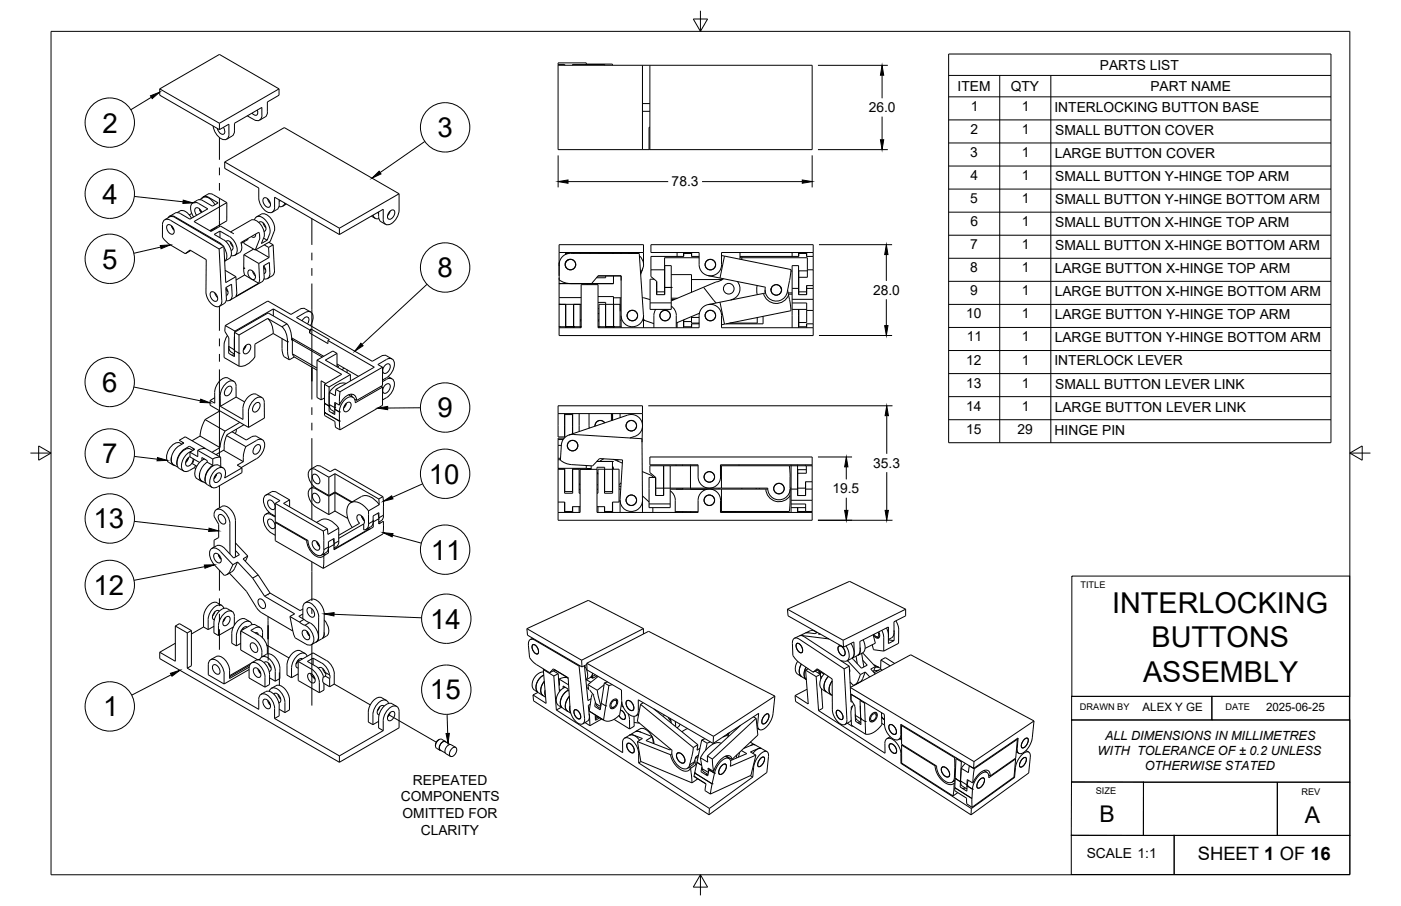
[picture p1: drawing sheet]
<svg xmlns="http://www.w3.org/2000/svg" width="432mm" height="279mm" viewBox="0 0 432 279" stroke-linecap="round" stroke-linejoin="round" font-family="sans-serif">
<defs><g id="words">
<g font-size="8.9">
<text x="342.8" y="188.9">INTERLOCKING</text>
<text x="354.9" y="199.6">BUTTONS</text>
<text x="352.3" y="210.3">ASSEMBLY</text>
</g>
<g font-size="8.5">
<text x="31.6" y="40.9">2</text>
<text x="134.8" y="42.3">3</text>
<text x="31.6" y="62.8">4</text>
<text x="31.5" y="82.8">5</text>
<text x="134.8" y="85.5">8</text>
<text x="31.5" y="120.8">6</text>
<text x="134.8" y="128.7">9</text>
<text x="31.5" y="142.9">7</text>
<text x="132.2" y="149.1">10</text>
<text x="28.8" y="162.9">13</text>
<text x="132.8" y="172.6">11</text>
<text x="28.9" y="183.5">12</text>
<text x="132.5" y="193.9">14</text>
<text x="132.5" y="215.7">15</text>
<text x="31.8" y="220.9">1</text>
</g>
<g font-size="7.1">
<text x="338.9" y="253.6">B</text>
<text x="402.1" y="253.9">A</text>
</g>
<text font-size="5.7" x="369.2" y="265.3">SHEET 1 OF 16</text>
<g font-size="4.3">
<text x="339" y="21.5">PARTS LIST</text>
<text x="295.1" y="28.1">ITEM</text>
<text x="311.5" y="28">QTY</text>
<text x="354.6" y="28.1">PART NAME</text>
<text x="267.8" y="34.6">26.0</text>
<text x="299.2" y="34.2">1</text>
<text x="315" y="34.2">1</text>
<text x="325" y="34.5">INTERLOCKING BUTTON BASE</text>
<text x="299.1" y="41.3">2</text>
<text x="315" y="41.3">1</text>
<text x="325.2" y="41.6">SMALL BUTTON COVER</text>
<text x="299.1" y="48.4">3</text>
<text x="315" y="48.4">1</text>
<text x="325.1" y="48.7">LARGE BUTTON COVER</text>
<text x="207" y="57.5">78.3</text>
<text x="299.1" y="55.5">4</text>
<text x="315" y="55.5">1</text>
<text x="325.2" y="55.8">SMALL BUTTON Y-HINGE TOP ARM</text>
<text x="299.1" y="62.6">5</text>
<text x="315" y="62.6">1</text>
<text x="325.2" y="62.9">SMALL BUTTON Y-HINGE BOTTOM ARM</text>
<text x="299.1" y="69.7">6</text>
<text x="315" y="69.7">1</text>
<text x="325.2" y="70">SMALL BUTTON X-HINGE TOP ARM</text>
<text x="299.1" y="76.9">7</text>
<text x="315" y="76.9">1</text>
<text x="325.2" y="77.2">SMALL BUTTON X-HINGE BOTTOM ARM</text>
<text x="299.1" y="84">8</text>
<text x="315" y="84">1</text>
<text x="325.1" y="84.3">LARGE BUTTON X-HINGE TOP ARM</text>
<text x="269.1" y="91">28.0</text>
<text x="299.1" y="91.1">9</text>
<text x="315" y="91.1">1</text>
<text x="325.1" y="91.4">LARGE BUTTON X-HINGE BOTTOM ARM</text>
<text x="297.8" y="98.2">10</text>
<text x="315" y="98.2">1</text>
<text x="325.1" y="98.5">LARGE BUTTON Y-HINGE TOP ARM</text>
<text x="298" y="105.3">11</text>
<text x="315" y="105.3">1</text>
<text x="325.1" y="105.6">LARGE BUTTON Y-HINGE BOTTOM ARM</text>
<text x="297.8" y="112.4">12</text>
<text x="315" y="112.4">1</text>
<text x="325" y="112.7">INTERLOCK LEVER</text>
<text x="297.7" y="119.5">13</text>
<text x="315" y="119.5">1</text>
<text x="325.2" y="119.8">SMALL BUTTON LEVER LINK</text>
<text x="297.8" y="126.6">14</text>
<text x="315" y="126.6">1</text>
<text x="325.1" y="126.9">LARGE BUTTON LEVER LINK</text>
<text x="297.7" y="133.8">15</text>
<text x="313.6" y="133.8">29</text>
<text x="325.1" y="134">HINGE PIN</text>
<text x="269.2" y="144.3">35.3</text>
<text x="256.5" y="152.2">19.5</text>
<text x="127.3" y="242">REPEATED</text>
<text x="123.5" y="247.1">COMPONENTS</text>
<text x="124" y="252.3">OMITTED FOR</text>
<text x="129.7" y="257.4">CLARITY</text>
<text x="334.9" y="264.7">SCALE 1:1</text>
</g>
<g font-size="3.9">
<text x="338.3" y="232.8">WITH TOLERANCE OF ± 0.2 UNLESS</text>
<text x="340.6" y="228.1">ALL DIMENSIONS IN MILLIMETRES</text>
<text x="352.8" y="237.5">OTHERWISE STATED</text>
</g>
<g font-size="3.5">
<text x="352.2" y="219.2">ALEX Y GE</text>
<text x="390.2" y="219.3">2025-06-25</text>
</g>
<g font-size="2.8">
<text x="333" y="181.5">TITLE</text>
<text x="332.8" y="219.1">DRAWN BY</text>
<text x="377.7" y="219.1">DATE</text>
<text x="337.7" y="245">SIZE</text>
<text x="401.1" y="245.1">REV</text>
</g>
</g></defs>
<!-- layer: Visible -->
<g fill="none" stroke="#000" stroke-width=".31">
<path d="M172 19.9h2.1v.2M49.2 27.4v2l18.4 10.6M49.2 27.4l18.4-10.6 18.4 10.6M49.2 27.4l18.4 10.6M65.7 38.9a4.8 4.8 0 0 0 3.6 4.2 1.45 1.45 0 0 0 1.3-1.8l-.1-3-2.9 1.7M67.6 38v2M68.8 39.3a1.17 1.17 0 0 1 .6 1.2 1.17 1.17 0 0 1-1 .9l-.9-.7-.5-1.1M79.3 33.9a.97 .97 0 0 1-.2 1.6 .97 .97 0 0 1-1.4-.6M80.7 35.5v-2.4l-8.4 4.9-.1 2.8-.2 .7-2.2 1.4M80.7 35.5a1.5 1.5 0 0 1-.7 1.6 1.5 1.5 0 0 1-1.7-.2l-2.1-1.2M82.4 34.5l-.4 1.4-2 1.2M86 27.4v2l-3.6 2.1v3"/>
<path d="M86 27.4l-18.4 10.6M172 20.1h78.3v26h-78.3v-26.7h8.7v.4h8.1v.3M176.4 20.1v-.2h10v.2M198 20.1v26M198 34.3h2.3M198 31.9h2.3M200.3 39.2h-.3v6.9M200.3 20.1v26M69.3 50v1.9l10.5 6.1a8.4 8.4 0 0 0 .5 5.1l.8 1.3a2.05 2.05 0 0 0 3.3 .6l.2-1.1M69.3 50l18.3-10.7 35.4 20.5M69.3 50l35.3 20.4M123 59.8v5a4.9 4.9 0 0 1-3.5 4.5 1.44 1.44 0 0 1-1.4-1.7v-3.1l-13.5 7.8"/>
<path d="M123 59.8l-18.4 10.6M51.6 69.4a1.82 1.82 0 0 1 2 2.4 1 1 0 0 1-1 .4 1 1 0 0 1-.8-.8l-.2-.4a1.48 1.48 0 0 1 0-1.6zM52.2 66.9l-1.4 .9M52.3 66.9l.9-.1 .8 .3 15 8.8M52.9 69.6l.7 1.4M52.9 69.7l.7 1M54 66.9l13.5 7.8 1.1 1M54 66.9l-.9-.4a1.24 1.24 0 0 0-1.3 .7M55.4 65.1a3.2 3.2 0 0 1 3.6 2.2M55.4 65.1l-.8 .5M55.7 65.9l2.8 1.7 5.6-3.2-2.9-1.7a1.54 1.54 0 0 0-1.9-.1 1.54 1.54 0 0 0-.6 1.8l.3 1.3 .7 1.2M55.7 65.9l-1.5-.3-2 1.1"/>
<path d="M58.8 77.2l-1.7 1M59.1 65.8l-.8 .5M61.5 64.4l.5 1.2M61.5 61.6a2.27 2.27 0 0 1 2.6-.7l1.2 .9 .9 1.3M61.5 64.5l.2 .6M62.2 61.2a1.48 1.48 0 0 1 2.2-.3l2.8 1.7-1.7 1-2.9-1.7M62.2 65.5a1.41 1.41 0 0 0-2.1-1.2v1l.5 1.1M62.6 61.9l-1.4-.3-1.7 .9M65.8 60.1l4.1 2.4M65.8 60.1l-1.5-.3-1.7 .9M66.8 69.9v.2l-2 1.1M67.5 76.8l.9 15.9a1.59 1.59 0 0 1-.9 1.8 1.59 1.59 0 0 1-1.9-.5 5.5 5.5 0 0 1-2.1-4l.1-9.9-5.1-3-1.4 1.1"/>
<path d="M67.5 76.8l-14.9-8.9a1.5 1.5 0 0 0-1.8-.2 1.5 1.5 0 0 0-.7 1.6v3.9l.3 .4 1.7 1.6 5 3M67.8 71.3l2.9 1.6a4.6 4.6 0 0 1 2 5.6l-.9 .4-.5-.1M67.8 71.3v2M67.8 71.3l-1.8 1 2.9 1.7M68.9 73.9a4.6 4.6 0 0 1 2 5.6l-1.7 1a3.3 3.3 0 0 0-.2-4.2M69 75.9l-1.5 .9M69 75.9l.6 11.2 3.1-1.8M69.6 74.5a1.49 1.49 0 0 1 2.1 1.3l.1 .4a.8 .8 0 0 1-.6 1M69.9 62.5l-10.1 5.8 5.2 3.1 2.9-1.7 4.2 2.4M69.9 62.5v5.6l-5.3 3M70.9 74.6l.9 1.5M75.2 78.5l4.6 2.8"/>
<path d="M75.2 78.5l-.1 4.2M75.2 74.6v.5l3.5 2M76.4 73.5v.4l-2.1 1.2M77.3 67.9l-6.2 3.6M77.3 67.9a3.4 3.4 0 0 1 3.8 2.5l.4 1.8-.2 1M78.2 76.8l-3 1.7M78.4 67.8a1.7 1.7 0 0 1 1.5-1.1 1.7 1.7 0 0 1 1.6 .9 4.9 4.9 0 0 1 1.6 4.6l-.8 1.9M78.8 72.2a.78 .78 0 0 1-.4 .9 .78 .78 0 0 1-.9-.2M78.8 77l4.1 2.4M79.8 71.6l-5.6 3.2 .2 .7a2.27 2.27 0 0 1-.6 2.4l-1.4 .8M79.8 68.6a1.49 1.49 0 0 1 2.1 1.3l.1 .4a.8 .8 0 0 1-.6 1.1M79.8 71.6l.2 1.1-.1 1.3"/>
<path d="M79.9 74l-1.2 3.1M80.5 66.1l-1.4 .8M80.5 66.1a3.4 3.4 0 0 1 3.7 2.5l.4 1.2v1.1l-1.3 3.6-4.6 2.6M81.1 68.7l.8 1.5M81.2 73.4l1.1 .7M81.3 61.1a1.82 1.82 0 0 1 2 2.4 1 1 0 0 1-1 .4 1 1 0 0 1-.8-.8l-.2-.4a1.48 1.48 0 0 1 0-1.6zM81.3 73.2l-.7 1.9 1.7-1M81.4 75.5l1.4 .8M82.5 61.3l.8 1.5M82.8 76.3l.1 3.1M82.9 74.7l1.3 .8M82.9 79.4l-3.1 1.9"/>
<path d="M84.2 75.5l.4 7.8M84.2 75.5l-1.4 .8M84.6 63.9v-3.1l20 11.5M85.3 64.6l-1.4 .8M86 61.6v1.9l-.2 .7-.5 .4M86.4 61.8l-.4 .3M87.8 62.6a1.33 1.33 0 0 1-1.8 1.1M88.3 62.9l-1.2 .7M104.6 70.4v1.9M114.4 66.7l1.3 .6M115 66.3a1.33 1.33 0 0 0 1.8 1.1M116.4 65.5l.3 .3"/>
<path d="M116.7 65.4v1.4M116.7 66.8l.5 1.4 1.6 1M120.2 65.1a.82 .82 0 0 1 1.4 0 2.08 2.08 0 0 1-1.7 2.5 1.52 1.52 0 0 1 .3-2.5zM120.2 65.1l-.7 1.3M172.3 77.9h26M174.3 77.9v.6M175.4 78.2h-1v.2M175.8 78.1l21.2 .1 1.3 18.9a3.5 3.5 0 0 1-3.3 3.7 3.5 3.5 0 0 1-3.6-3.5M175.8 78.1a3.5 3.5 0 0 0-3.5 3.5v4.7l1.7 .8 1.8 .3M176.8 77.9v.2M178.8 77.9v.2M181.9 77.9v.2"/>
<path d="M188.8 77.9v.3M189.1 77.9v.3M191.4 77.9v.3M194.9 78.1h.1M197.1 78.9a3.5 3.5 0 0 1 .3 5.1M208.7 77.9v1.2M210.7 77.9v1.2M213.2 77.9v1.2M215.5 79.1h-2.4v-.9h-2.4v.9h-10.1v4.1M215.5 79.5h-10.7v3.7M222.4 78.8l.9 .2M223.3 79l20.5 4.1-1.1 6.8"/>
<path d="M223.3 79l-1.4 6.7M228.1 77.9v2M228.1 79.4h.5v.7M228.1 79.1h18.1v-.9h2.4v.9h2M228.6 79.5h20.2v3.7M244.1 77.9v1.2M246.1 77.9v1.2M248.6 77.9v1.2M250.6 77.9h-28.2v3.7a3.5 3.5 0 0 1-3.5 3.5 3.5 3.5 0 0 1-3.4-3.5v-3.7h-14.9v-2.4h50v7.7M65 90.1a1.82 1.82 0 0 1 2 2.4 1 1 0 0 1-1 .4 1 1 0 0 1-.8-.8l-.2-.4a1.48 1.48 0 0 1 0-1.6zM66.2 90.3l.8 1.5M69.4 83.4l3.3 1.9"/>
<path d="M69.6 88.7l1.8-1 .2 3.1a1.48 1.48 0 0 1-1.9 1.9M69.6 88.7l.2 3.2M69.6 88.7a1.49 1.49 0 0 1 .1 2.4M69.6 89.2l.6 .7M69.8 91.9l-.1 .9-.4 .6-1.7 1M72.7 85.3l.3 4.7-.3 1.4 7-4M75.1 82.7h.1M75.1 82.7l.3 2.1M75.4 84.8l4.3 2.6M75.4 84.8l-2.6 1.5M76.6 83.4a1.82 1.82 0 0 1 2.1 2.4 1 1 0 0 1-1.1 .4 1 1 0 0 1-.7-.8l-.3-.4a1.48 1.48 0 0 1 0-1.6zM77.8 83.6l.9 1.5"/>
<path d="M79.8 81.3l.2 4.7-.3 1.4M80.7 86.9l-9.9 5.7M81.3 82a1.49 1.49 0 0 1 .1 2.4M81.3 82.4l.6 .8M82.5 98.2l4.4 2.6M82.5 98.2l-8.8 5.1M82.5 98.2l1.1 1.6 .5 1.4 .1 1.7M83.2 84.1l-.2-3.2-1.8 1.1 .2 3.6-.2 .8-.5 .5M83.2 84.1a1.48 1.48 0 0 1-1.9 1.9M84.2 95.3l-11.8 6.8M84.2 95.3l11.2 6.4M84.2 95.3v2.1"/>
<path d="M84.6 83.3l-.1 .9-.3 .7-1.7 1M88.5 99.9l-5.9-3.4-10.3 6M88.5 99.9l-1.6 .9M88.5 99.9l.9 1.7 .5 3.1M93.1 98.9l.5-.7a.88 .88 0 0 1 1.3-.4 .88 .88 0 0 1 .3 1.3l-.4 .8M95.8 96.2l-1.7-1-1-.1-3.4 1.9-7.2-4.2-13.1 7.6M172.3 93.9v6.9M172.3 87.5h.1M172.3 93.9h.1M172.3 91.8v2.1M172.3 93.9h6.8M172.3 91.8h6.8"/>
<path d="M172.3 85.7v6.1M172.4 80.7l-.1 1.3M174.3 93.9v6.9M174.3 80.9v.1M174.3 82.2v.2M174.3 99h.1M174.3 98.7h.1M174.4 93.9v6.9M174.4 80.8v.1M174.4 82.3v.1M175.5 80l-.9 .6-.4 .6M176.8 93.9v6.9"/>
<path d="M176.8 99h.1M176.8 98.7h.1M176.8 82.9h.1M176.8 82.8v.1M177.4 81.3v.7M178.8 93.9v6.9M178.8 99h.3M178.8 98.7h.3M181 87.5v.3M182.3 87.5l2-2.4h7.1v16M184.3 91.5h4.8v9.3M184.3 93.3h2.4v7.5"/>
<path d="M184.3 99h.3M184.3 95.2h.3M184.3 98.6l.3 .1M184.3 96.6l.3 .2M186.6 93.9v6.9M186.6 99h.1M186.6 98.7h.1M186.6 95.2h.1M186.7 85.1v.6h-2.9M186.7 96.2l-.1 .1M189.1 85.1v2.4h-16.8M189.1 99h.1"/>
<path d="M189.1 98.7h.1M191.1 98.7h.3M191.2 91.8l-.1 4.2M191.2 91.8h.2M191.2 91.8h-2.1M194 98.7h.1M195.7 98.7h.1M198 91.8l2.4 .6M198.1 82.8l-.6 1.8M198.3 98.7h.1M198.3 81.6v-6.1h-26v9.6M198.3 97.3v3.8"/>
<path d="M198.3 98.7l3.2 1.1M200.4 93.4v2h6.5v-2M200.4 93.4h6.5M200.6 83.2v1.1a1.77 1.77 0 0 0 1 1.8l.8 .7v3.2M200.6 83.2h4.2M201.6 86.1h-1.2v7.3M202.1 95.4l-.5 1.5-.1 4.2M202.4 86.8v4.1h2.5v-9h2v11.5M202.4 88.1h.1M202.4 90v.9M202.4 90h2.4M204.8 83.2v6.8"/>
<path d="M204.8 90v.9M204.8 86.2h.1M204.8 88.1h.1M204.9 88.6h.1M204.9 88.6h2M206.9 84.7h6.2v5.4M206.9 88.6h.1M206.9 92.4h1M206.9 92h1.9M206.9 94.4l.8 .8 .7 1.5v4.4M208.7 99.5v1.6M210.7 98.7v2.4"/>
<path d="M210.7 98.6v2.2h2.4v-.9h2.4M210.7 99.2h2.4M213.1 97.6v1.6M213.1 99.2v.4h2.4M213.1 86.2h9.5M213.1 97.9h2.4M213.2 99.9v1.2M215.6 96.6l-7.2 3M216.8 88.6l3.9 4.8M217.4 97.9h.1M218.2 85l17.7 3.6a3.5 3.5 0 0 0 2.7 4.2 3.5 3.5 0 0 0 4.1-2.9M220.4 97.9h.1"/>
<path d="M221.9 93.2l1.4 6.8M221.9 93.2l-3.7 .7M222.9 86l-.9 .6-1.4 .4-13.7 5.8M223 86h-.2M223.3 100l-.9 .2M225.9 92.2l-.7 .3M227.3 86.8a3.5 3.5 0 0 1-1.3 5.4M233.4 88.1l-.2 1.4 .2 1.4M233.4 97.9v1.7h-8.5M235.2 97.6v2.3h-11.4M235.3 90.5l-13.4 2.7M235.3 90.5a4.1 4.1 0 0 0 3.7 3.1 4.1 4.1 0 0 0 4.1-2.7"/>
<path d="M235.8 89.5l.1 .9-.6 .1M237.7 88.9l-.1 .6M237.9 90.3h.1M238.3 90.7h.1M240.2 90.7h.1M240.6 90.3h.1M240.7 88.7l.2 .8M242.7 89.5l.3 1.5M242.9 90.3h1.2M243 90.7h1.1M243 91l.8 4.8M243.8 83.6h.3"/>
<path d="M243.8 95.8l-20.5 4.2M244.1 95.4v5.7M244.1 93.4h4.5v2.3M244.1 93.4v2M244.1 92.3h6.5M244.1 88.9h2M244.1 95.4h4.5M246.1 95.4v5.7M246.1 86.2h.1M246.1 88.1h.1M246.1 95.8h.1M246.1 98.8h.1"/>
<path d="M246.2 90v.9M246.2 95.4v5.4h2.4v-.9h2M246.2 85.5v4.5M246.2 90h2.4M248.6 90v.9M248.6 88.1v.8M248.6 88.9v2h-2.5v-9h-2v11.5M248.6 95.7v3.8h-2.4M248.6 99.9v1.2M248.6 88.9h2M248.6 95.7h2M248.8 83.5h-2.6v2"/>
<path d="M248.8 83.2v2.3h-2.6M248.8 83.2h1.8M250.6 83.2v4.9M250.6 92.3v3.4M250.6 88.1v.8M250.6 95.7v7.8h-78.3v-2.7M250.6 88.9v3.4M250.6 88.1h-2v1.9M69.4 100.4l3 1.7M69.4 100.4a3.2 3.2 0 0 0 .8 3.2l.2 .4M69.9 119.5a.86 .86 0 0 1 1.5 0 2.11 2.11 0 0 1-1.8 2.6 1.56 1.56 0 0 1 .3-2.6zM70.1 103.5l-1 2.4v4.4l4.6 2.6v-3.8"/>
<path d="M70.3 116.6l1.7 1M70.3 116.6a3.1 3.1 0 0 0-3.4 2l-.7 1.9v3.8l-1.5-.8M70.4 104l.1 2.9M70.5 107.2v1.8l1.8 1v-1.9M70.5 106.7v.5M70.5 106.9l.3 1.2 .4 .5M70.5 106.9l1.7 1M71.2 108.6l1.1 .6M72.2 107.9l.1 .5M72.3 103.8l-.1 4.1M72.3 109.4l-.9 .1M72.3 102.5v5.6"/>
<path d="M72.3 102.5l1.4 .8M72.3 108.1l1.4 .8M72.4 102.1v.3M73.7 108.9h.1M73.7 103.3v5.6M73.7 108.9v.2M75.7 106.7l-.6 .9M75.7 106.6a.86 .86 0 0 1 1.5 0 2.11 2.11 0 0 1-1.8 2.5 1.56 1.56 0 0 1 .3-2.5zM75.8 106.5l-.8 1.5M78.5 106.2v3.9M78.6 110.1a5.3 5.3 0 0 1-4.9 2.8M78.6 106.1v.1"/>
<path d="M84.2 102.8l4.4 2.6M84.2 102.8l-5.7 3.3M86.9 100.8l1.1 1.6 .5 1.4 .1 1.6M86.9 104.4l.2 4.7 .4 .9 1.7 1M88.6 105.4h.1M88.6 105.4l.1 3.6 .5 1.9M89.9 104.2l9.9 5.7M89.9 104.7h.1M89.9 104.7v.2l.2-.1M90.1 104.8v4.3l7.6 4.4M90.1 104.8l9.2 5.3M90.1 109.1l.6 1"/>
<path d="M90.7 110.1l7 4.1M90.7 110.1l-1.5 .9M95.4 101.7v1M95.4 102.7l5.7 3.3v-1M95.7 100.4a3.2 3.2 0 0 0 .1-4.2 1.71 1.71 0 0 0-1.7 .2l-2.7 1.5 23.3 13.5 3.5-1.8 1 .1 1.6 1M95.9 101.5l-.5 .2M95.9 101.5l5.6 3.2-.4 .3M95.9 101.5l-.5 1.2M97.7 111.1l7.6 4.3-5.3 3.1M97.7 111.1v11.5l1.3 .7M100 118.5v8.7M100 118.5l1.4 .8"/>
<path d="M100.4 118.3l-1.4-.9v5.9M101.1 105l14.3 8.2-11.9 6.9M101.4 119.3v7.5l1.8 1v-1.6M103.9 112.2l6.6 3.9M103.9 109v4.1M103.9 109l-3.6 2.1 7.7 4.4M103.9 109l-1.3-.8-4.9 2.9M103.9 112.7l.5 .4-.3 .2M106.1 113.6l-.8 .4M106.6 118.3a4.9 4.9 0 0 0-5.1 2.7M107 114v.9M108 115.5v2"/>
<path d="M108 115.5l-6.6 3.8M117.5 119.1l.4 .3M117.9 113.2l-1.4-.8 2.6-1.6a1.62 1.62 0 0 1 2.1 .1 1.62 1.62 0 0 1 .3 2l-.9 2.1a6 6 0 0 1-2.7 2.2M117.9 119.4l-8.4 4.8a1.6 1.6 0 0 0-.9-1.8 1.6 1.6 0 0 0-2 .6 5.4 5.4 0 0 0-2 4M117.9 113.2l-13.1 7.6M117.9 113.2v5.7l-8 4.6-.6-.4M117.9 119.4v5.6l-13.1 7.6M118.7 112.6a.86 .86 0 0 1 1.5 0 2.11 2.11 0 0 1-1.8 2.6 1.56 1.56 0 0 1 .3-2.6zM118.7 118.7a.86 .86 0 0 1 1.5 .1 2.11 2.11 0 0 1-1.8 2.5 1.56 1.56 0 0 1 .3-2.6zM119.1 117l-1.2 .7M119.1 117a1.62 1.62 0 0 1 2.1 .1 1.62 1.62 0 0 1 .3 2l-.9 2a6 6 0 0 1-2.7 2.2M119.6 116.1l1.2 .7"/>
<path d="M172.3 101.1h6.8v-13.3h5.2v13.3h31.2v-3.8a3.5 3.5 0 0 1 3.4-3.4 3.5 3.5 0 0 1 3.5 3.4v3.8h28.2M172.3 100.8h.1M172.3 100.8h6.8M174.3 100.8h.1M174.3 100.8v.3M174.4 100.8h.1M176.8 100.8h.1M176.8 100.8v.3M178.8 100.8h.1M178.8 100.8v.3M184.3 100.8h6.8M184.6 100.8v-6.9h6.5v6.9"/>
<path d="M184.6 100.8h.1M184.6 100.8v.3M186.6 100.8h.1M186.6 100.8v.3M186.7 100.8h.1M189.1 100.8h.1M189.1 100.8v.3M191.1 100.8h.1M55.2 137.5l1.5-.9-1.5-.8 1.9-1.1 6.1 3.6M55.2 137.5a4.6 4.6 0 0 0-2 5.5l1.6 1.1M55.5 136.7l.6 .3M55.5 136.6a3.4 3.4 0 0 0-3.8 2.7l-.2 .7a2.37 2.37 0 0 0 .5 2.6"/>
<path d="M56.2 136.4l.3 .4M58.5 139.4l1.5-.8-1.6-1-1.5 .9a5.1 5.1 0 0 0-2.3 4.9M58.5 139.4l.1 1.5 2.9 1.7M58.5 139.4l2.5 1.4-.1-1.9 4.7 2.7M58.7 138.5l.7 .4M58.7 138.5a3.4 3.4 0 0 0-3.8 2.7l-.2 .7a2.37 2.37 0 0 0 .5 2.6l1.4 .8M58.9 139.2a4.8 4.8 0 0 0-2.7 5.6 1.48 1.48 0 0 0 2.2 .3l1.5-.9M59.4 138.2l.3 .6M61.7 134.5l-2.5 1.4M61.7 134.5l6.1 3.5M63.2 129.4l-1.2 2.9-.3 2.2M63.2 138.3h-.1"/>
<path d="M63.3 138.2v.1M63.4 138.4l4.6 2.6M63.4 138.3l-1.4 .1-1 .5M64.7 123.5v1.5l11.9 6.8M66.2 122.7l-1.5 .8M67.8 126.7l-4.6 2.7 6.2 3.5M67.8 138l-2.5 1.5M68.9 138.9l6.1 3.5M69.4 132.9l-1.2 3-.4 2.1M69.8 134.3l6 3.4 3.3-1.9M71.5 133.1l4.4 2.6 1.5-.9M71.6 133.1v.1"/>
<path d="M72.8 122.4v-3.3a1.62 1.62 0 0 0-1.1-1.7 1.62 1.62 0 0 0-2 .8l-1.3 1.7a8.8 8.8 0 0 0-.5 5.4M72.8 122.4l2.6 1.6M72.8 122.4l-4.9 2.9M72.9 132.3l-.3 1.4M73.9 130.3l-4.5 2.6M75.2 131l-5.2 3.1-.8 2.1-.1 2.5-2.5 1.5M75.8 137.7l-.7 2.3-.1 2.4M77.4 134.8l1.5-.3 1.9 1.1M78.4 123.2a1.62 1.62 0 0 1 1.9-.8 1.62 1.62 0 0 1 1.2 1.8v4.7l-4.9 2.9v-5.5l.5-1.3zM78.6 124.5a.86 .86 0 0 1 1.5 0 2.11 2.11 0 0 1-1.8 2.6 1.56 1.56 0 0 1 .3-2.6zM78.8 137.5a.86 .86 0 0 1 1.4 0 2.11 2.11 0 0 1-1.8 2.6 1.56 1.56 0 0 1 .4-2.6zM79 121.6l1.7 1"/>
<path d="M79 121.6a3.1 3.1 0 0 0-3.4 2l-.7 1.9v3.8l-7-4M79.1 135.8a1.62 1.62 0 0 1 2.1 0 1.62 1.62 0 0 1 .3 2l-.4 1.4-1.4 1.8-5.3 3.2M100 127.2v.9l3.2 1.9M100 127.2h.1M100 124.4h.1M100 122.7l-1 .6M100 127.2l4.6 2.7M100 124.4l1.4 .8M101.4 125.2h.1M101.5 124.7l1.7 1M101.5 124.7l.1 .9a2.26 2.26 0 0 0 1.6 1.4M101.5 121v3.7"/>
<path d="M103.2 125.7v.6M103.2 125.7h.1M103.2 126.2h.1M103.2 126.2l1.4 .8M103.2 127.3l-.8 .1M103.2 130l.2 1.7 1.4 .9M103.5 120.1l-.1 1.9-1.9-1M103.5 120.1l1.3 .7M103.6 124.3l-.4 1.9M104.6 129.8l.2 2.8M104.6 129.9h.1M104.6 127h.1"/>
<path d="M104.6 127v2.9M104.8 120.8l-.2 4.1-1.4-.8v1.6M106.6 124.5l-.5 .9M106.7 124.4a.86 .86 0 0 1 1.5 .1 2.11 2.11 0 0 1-1.8 2.5 1.56 1.56 0 0 1 .3-2.6zM106.8 124.4l-.9 1.4M107.4 121.8l1.4 .7M108.2 121.6l.2 .7M109.9 123.5a1.8 1.8 0 0 0-1.1-1.9 1.8 1.8 0 0 0-2.1 .5l-1.4 1.5-.7 1.3M172 137.4h1M172 135.6h1.6M172 127.6h26M173 137.2l-.3 4.7 2.2 1.2 7.7 .6 2.2-2.3 7.1 .4-.8 12.3"/>
<path d="M173 137.2a3.5 3.5 0 0 1 3.7-3.2l21.2 1.3 .1 19M173.9 135.1h-1.9v6.7M174 127.6v7.1h-2v-9.6h26v6.2M174 132.8h.1M174 129.8h.1M174.8 137.4h.1M175.4 134.2l18.1-6.2a3.5 3.5 0 0 1 4.4 2.2 3.5 3.5 0 0 1-2.2 4.4M176.4 133.8v-6h-2.3v7.2M176.4 132.8h.1M176.4 129.8h.1M176.5 127.6v6.2M178.1 137.4h.1"/>
<path d="M178.5 127.6v5.5M181.5 127.6l.1 4.4M181.6 131.9v.1M184.3 129.8v.1M186.3 130.3v.1M186.4 130.3v.1a1.64 1.64 0 0 0-1.9-.7 1.64 1.64 0 0 0-1.1 1.7M188.4 127.6v2.1M188.8 127.6v2v-1.8h-.4M191.1 127.6v1.2M195.7 134.6l-1.5 .5M198 131.4l-.1 5M52 142.6l1.4 .8"/>
<path d="M52.8 141a1.83 1.83 0 0 0 1.2 2.6M58 141.2l-.7 1.1M58.1 141.1l-.8 1.5M58.6 140.8a2.07 2.07 0 0 0-1.1 2.9 1.94 1.94 0 0 0 2-2.2M59.7 141.6l-.4 1.4 1.4 .8M59.9 144.2l.4 .3M60.3 143.6l-.4 .6M61.5 146a1.83 1.83 0 0 0 1.2 2.6M63.1 141.6a4.7 4.7 0 0 0-2.7 5.7l1.7 1.2M63.9 142.5a4.6 4.6 0 0 0-2 5.6l1.6 1M65.6 141.6v1.9l-1.7-1v-.5l-1.7-.9v.9M65.6 143.5a5.1 5.1 0 0 0-2.4 4.9"/>
<path d="M66.3 145.1a1.81 1.81 0 0 1 3-.1l.2 1.1-.3 1.3 5.4-3.1v1.5l-7.5 4.3a1.54 1.54 0 0 1-1.9 .1 1.54 1.54 0 0 1-.6-1.8l.5-1.7zM66.7 146.3l-.7 1.1M66.7 146.2a.86 .86 0 0 1 1.5 .1 2.11 2.11 0 0 1-1.8 2.5 1.56 1.56 0 0 1 .3-2.6zM66.7 157.2l1.7-1a3.1 3.1 0 0 1 3.4 2l.6 1.2 .2 1.2v11.2M66.8 146.2l-.9 1.4M67.4 143.5l1.4 .8M67.4 143.5a3.4 3.4 0 0 0-3.8 2.7l-.3 .7a2.37 2.37 0 0 0 .6 2.6l1.4 .8M67.5 158.8a1.82 1.82 0 0 1 2 2.4 1 1 0 0 1-1 .4 1 1 0 0 1-.8-.8l-.2-.4a1.48 1.48 0 0 1 0-1.6zM68 141v2.9M68 141l-1.4 .1-1 .5M75 142.4l-1.9 1 1.5 .9M81.9 152.7l1.7-1 1-.1 4.7 2.6"/>
<path d="M82.7 154.3a1.82 1.82 0 0 1 2 2.4 1 1 0 0 1-1 .4 1 1 0 0 1-.8-.7l-.2-.5a1.48 1.48 0 0 1 0-1.6zM83 158l-1.1 .6M83.6 158.8l1.2 .6M83.6 152.9l2.7 1.5-1.5 .8M83.6 158.7a1.62 1.62 0 0 0-2 .1 1.62 1.62 0 0 0-.3 2l.8 2.1a6.1 6.1 0 0 0 2.7 2.2M83.6 152.8a1.62 1.62 0 0 0-2 .1 1.62 1.62 0 0 0-.3 2l.8 2.1a6.1 6.1 0 0 0 2.7 2.2M84.8 155.2v5.7l10.1 5.8a4.7 4.7 0 0 0 3.7 4.7 1.51 1.51 0 0 0 1.2-1.9M84.8 155.2l14.8 8.6M89.3 154.2v2.1M89.3 154.2l-1.9 1 13.5 7.8M96.5 152.3a1.82 1.82 0 0 1 2 2.4 1 1 0 0 1-1 .4 1 1 0 0 1-.8-.8l-.2-.4a1.48 1.48 0 0 1 0-1.6zM96.5 146.4a1.82 1.82 0 0 1 2 2.4 1 1 0 0 1-1 .4 1 1 0 0 1-.8-.8l-.2-.4a1.48 1.48 0 0 1 0-1.6z"/>
<path d="M96.7 150l-1 .6M97.4 150.8l3.9 2.3M97.4 156.4l3.9 2.3M97.4 150.5l3.9 2.3M97.4 144.9l3.9 2.3M97.4 150.8a1.62 1.62 0 0 0-2 0 1.62 1.62 0 0 0-.3 2.1l.8 2 1.5 1.5M97.4 144.9a1.62 1.62 0 0 0-2 .1 1.62 1.62 0 0 0-.3 2l.8 2 1.5 1.5M99.1 143.9l2.7 1.6 1.4-.9 14.8 8.6-1.3 .7M99.1 143.9l-1.4-.3-2 1.1M101.3 147.2v5.6M101.3 153.1v5.6M103.2 152l5.1 2.9"/>
<path d="M103.2 152l-1.9 1.1M103.2 146.1v5.6M103.2 152v5.6M103.2 157.6l4 2.3M103.2 157.6l-1.9 1.1M103.2 151.7l5.3 3.1M103.2 151.7l-1.9 1.1M103.2 146.1l-1.9 1.1M103.2 146.1l13.5 7.8M111.4 159.1l.9 1.5M111.4 153.1l-3.3 1.9M111.5 153.1a4.7 4.7 0 0 1 5.4 2.5"/>
<path d="M111.5 159.2l.8 1.3M113.6 157.6v3.9l1.4-.8v-1.6l1.8-1v1.6l1.4-.8M113.6 157.5a4.8 4.8 0 0 0-5.4-2.5 4.6 4.6 0 0 0-.7 5.8l1 1.9M116.4 158.3l.4 1.7M116.7 160v1.6l1.5-.9-.2 4M116.7 160l-1.7 1M116.7 153.9l.2 1.7M116.8 159.7l-.1 .6M116.9 155.6l-3.3 2M118 153.1l.2 5.8M118.2 158.9l-.1 .9a1.92 1.92 0 0 1-1.4 1.2M172 141.8v2.6"/>
<path d="M172 144.6h2.1v7h2.3v-7h2.4v13.4h-6.8M172 144.7h2v7.4h2.5v-7.4h2v7.4h.3M172 144.7v15.7h78.3v-2.7M172 154.8h2.1v2.9h2.3v-1.4h2.4M172 144.4v.3M172 141.3h.8M172 141.8h.7M172 144.4h8.7M174 150.9h.1M174 154.8v3.2M174 146.6h.1M174 149.6h.1"/>
<path d="M174 155.8h.1M176.4 150.9h.1M176.4 146.6h.1M176.4 149.6h.1M176.5 156.3v1.7M178.5 150.9h.3M178.5 156.3v1.7M178.5 149.2h.3M178.5 149.5h.3M178.8 144.7h5.2M180.7 143.6v.9h1.5M182.2 143.7v1"/>
<path d="M183.9 142.3h4.9M184 152.1h.3v-7.4h6.5v10.1h-2v3.2M184 156.3h2.4v1.4h2.4v-.1M184 150.9h.3M184 145.8h.3M184 149.5h.3M184.1 145.8l.2 .4M184.3 156.3v1.7M186.1 141.5l-1.2 .8M186.3 144.7v7.4h2.5v-7.4M186.3 150.9h.1M186.3 156.3v1.7"/>
<path d="M186.3 145.8h.1M186.3 146.6h.1M186.3 149.6h.1M186.3 145.9h.1M188.8 143.8l.2 .9-.2-.8M188.8 144.7v6.9h-2.4v-7.5h-2.4v13.9h31.2v-3.7a3.5 3.5 0 0 1 3.4-3.5 3.5 3.5 0 0 1 3.5 3.5v3.7h28.2M188.8 142.3h.1M188.8 150.9h.1M188.8 142.3v2.4M188.8 146.6h.1M188.8 149.6h.1M188.8 155.8h.1"/>
<path d="M188.8 145.5v.1M188.8 145.4v.1M189.1 141.7l2.7 1.1M190.4 141.8l.1 .4M190.8 150.8h.5M190.8 149.9l.6 .2M191.1 154.3v3.7M191.1 154.1a3.5 3.5 0 0 0 3.4 3.6 3.5 3.5 0 0 0 3.5-3.5M191.5 148.9l-.7 .5M197.9 145.4l2.8 1.2 .8 .6M198 152.9h.1M198 154.3v3.7"/>
<path d="M198 152.9l2 1.9M200 155.4v1.1h6.6v-1.1M200 155.4h6.6M201.2 156.5v1.5M202.1 147.7h.1M202.1 149.2h.1M202.1 152.2h.1M202.1 150.5v2.3M204.5 143.6v9.2M204.5 149.2h.1M204.5 152.2h.1M204.5 152.6v.1"/>
<path d="M204.6 143.6v9.2h-2.5v-5.6h-2.1v8.2M206.6 143.6v11.8M206.6 150.9h11.3M206.6 151.4l.8 .8 .7 1.5v4.3M208.1 157.8h7.1M208.4 150.8h2M208.4 143.3v.3M208.4 150.8v.1M208.4 157.8v.2M210.4 143.3v.3M210.4 150.8v.1M210.4 157.8v.2"/>
<path d="M210.4 150.5v.4M212.9 143.3l-.1 7.6 23.8-.1M212.9 157.8v.2M215.2 143.6h-14.9v2.1l1.8 1.6v3.2M219.5 152.9v.1M220 155h.1M221.6 150.5v.3M222.1 143.6h28.2M222.4 143.6v6.9M222.4 150.8v6.9M226.9 157.7l-4.8 .1M227.8 143.3v.3"/>
<path d="M228.6 150.5l.1 .3M233.1 150.5v.3M234 150.5v.3M236 150.8a4.1 4.1 0 0 0 3 3.8 4.1 4.1 0 0 0 4.5-1.8M238.4 150.5h.1M241.7 150.5h.1M243.3 143.6l.2 6.9h.3M243.5 150.8l-.2 6.9h-21.2M243.5 150.5a3.5 3.5 0 0 1-3.4 3.6 3.5 3.5 0 0 1-3.5-3.6h-34.5M243.8 155.4h4.5v2.6M243.8 155.4v1.1M243.8 150.8h2"/>
<path d="M243.8 143.3v12.1M243.8 156.5v1.5M243.8 154.3h6.5M243.8 156.5h4.5M245.8 143.3v9.5h2.5v-2M245.8 156.5v1.5M245.8 149.2h.1M245.8 152.2h.1M245.9 150.5v2.3M245.9 150.5h2.4M245.9 145.9v4.6M245.9 156.5v1.2h4.4"/>
<path d="M248.3 150.5v2.3M248.3 149.2h.1M248.3 152.2h.1M248.3 148.6v2.2M248.3 150.8h2M248.3 143.3v.3M248.5 144.8h-2.6v1.1M248.5 143.6v2.3h-2.6M250.3 143.3h-28.2v3.8a3.5 3.5 0 0 1-3.5 3.4 3.5 3.5 0 0 1-3.4-3.4v-3.8h-14.9v-2.4h50v2.7M250.3 143.6v5M250.3 154.3v3.4M250.3 148.6v2.2"/>
<path d="M250.3 150.8v3.5M250.3 148.6h-2v1.9M66.1 170.8a1.82 1.82 0 0 1 2 2.4 1 1 0 0 1-1 .4 1 1 0 0 1-.8-.8l-.2-.4a1.48 1.48 0 0 1 0-1.6zM66.7 168.3l-1.4 .8M66.7 168.3a2.36 2.36 0 0 1 2.7 1M68 170.1l3.8 4.1M68 170.1a1.93 1.93 0 0 0-3.2-.4 4.5 4.5 0 0 0 1.3 4.5M68.1 172.4l-.8-1.4 .9 1.5M69.4 169.3l2.6 2.8 1.8-1-1.2-1.3M70.7 176.8l5.3 5.6 4 6.1 10.3 6.1M70.8 161.5l.1 9.4M70.9 161.5a4.9 4.9 0 0 0-3.6-4.5 1.69 1.69 0 0 0-1.3 2.2l1.4 2.5v4.1l-1.4 .8v2.1"/>
<path d="M71.8 174.2l-1.2 2.4-.6 .6-.9 .2-3-3.2M72.6 167.4l3.8 4.1M72.6 167.4h.1M73.2 173.3l-1.3 2.6-2 1.3M73.2 173.3l4.7 5M73.2 173.3l-1.4 .9M76.4 171.5l-1.5 .8 4.7 5M76.4 171.5l-.8 1.6M77.9 178.3l3.7 5.6M79.6 177.3l3.6 5.6M79.6 177.3l-1.7 1M82.7 160.2a1.82 1.82 0 0 1 2 2.4 1 1 0 0 1-1 .4 1 1 0 0 1-.8-.8l-.2-.4a1.48 1.48 0 0 1 0-1.6z"/>
<path d="M84.8 161.1v5.7l14.8 8.5M84.8 161.1l9.7 5.6 .2-.1M85 161l-.2 .1M94.5 166.7a5.7 5.7 0 0 0 4.2 5.2l1.1-.6M96.4 166.9a1.82 1.82 0 0 1 2.1 2.4 1 1 0 0 1-1 .4 1 1 0 0 1-.8-.8l-.3-.4a1.48 1.48 0 0 1 0-1.6zM97.6 161.1a4.1 4.1 0 0 1 6.1 1l.7 .8M97.6 167.1l.9 1.4-.8-1.4M99.5 171l.8 .1M99.6 163.8l.2 5.7 1.4-.8M99.8 171.4l-.2 3.9M100.9 163l-1.3 .8M100.9 163l.2 1.8"/>
<path d="M101.2 168.7l-.1 .9-.3 .6-1.7 1M101.2 168.3l.1 .6M101.2 168.9v1.6l-1.4 .9M102.6 166.2l.4 1.7M102.9 167.9l-1.7 1M103 167.7v.6M103.7 168.6l-.8 .4M104.4 162.9l-3.4 1.9M104.4 162.9v4l-1.4 .8v-1.6l-1.8 1v1.6M104.4 166.8l-.2 1.3-.5 .5M112.1 161.6l-7.7 4.4M112.1 161.6a2.01 2.01 0 0 0-1.7-2.8 1.72 1.72 0 0 0 .4 2.6l-6.4 3.7"/>
<path d="M113.5 162.9v.4M113.6 161.5a1.49 1.49 0 0 1-1.5 1.9v-1.8M114.1 163.1h-.3l-10.9 6.3M115 160.7l-.1 .9-.3 .6-1.7 1M115 160.3l.1 .7M115 161v1.6l-12.1 6.9v-1.6M116.7 161.3h.6M118 164.7l-18.4 10.6M54 193.1l1.3-.8 3.7 2.2M54 193.1v10.8l-4.8-2.8M54 193.1l3.7 2.1M54 198.4l-4.8 2.7"/>
<path d="M57.7 195.2v10.9M59 194.5v10.8l-1.3 .8M59 194.5l-1.3 .7M62.7 193.4l1.5 .8M62.7 193.4l-3.7 2.1M62.7 190.3v3.1M65.9 192.1v3.1l1.4 .8M65.9 193.1l-1.7 1.1M66.3 188.6l-.8 1.3M67.6 188.5a1.46 1.46 0 0 0-2 1.3l-.1 .3a.77 .77 0 0 0 .6 1M68.3 186.7l-1.4-.8a3.1 3.1 0 0 0-3.5 2l-.5 1.2-.2 1.2M69 187.6a1.53 1.53 0 0 0-1.2-1.1 1.53 1.53 0 0 0-1.5 .6l-1 .9-.7 1.2a8.7 8.7 0 0 0-.4 5"/>
<path d="M69 191v.4M69 191.3l-.2 .2M69.4 190.5a.82 .82 0 0 1 1.5 0 2.08 2.08 0 0 1-1.8 2.5 1.52 1.52 0 0 1 .3-2.5zM69.5 190.5l-.8 1.3M71.5 188.6l-1.4-.9a3.1 3.1 0 0 0-3.5 2l-.5 1.2-.2 1.2M71.9 193.4l-4.6 2.6M72.2 190.1v2.7M72.2 190.1a1.62 1.62 0 0 0-1-1.7 1.62 1.62 0 0 0-2 .7l-1.3 1.8a8.6 8.6 0 0 0-.6 5.1M72.9 196.1v3.1M74.2 194.6l4.1 2.3M74.2 194.6v5.8l5.2 3M74.2 198.4l-1.3 .8"/>
<path d="M74.2 195v.7M74.4 194.4v.1M75 193.7l-.3 .6M76.2 193.4a1.38 1.38 0 0 0-1.8 1.1M77 191.7l-1.4-.8a3.1 3.1 0 0 0-3.5 2l-.3 .6a8.9 8.9 0 0 0-.4 4.9l1.5 .8M77.1 192.9l-2.9 1.7M77.3 198.4a1.82 1.82 0 0 1 2.1 2.4 1 1 0 0 1-1 .4 1 1 0 0 1-.8-.8l-.3-.4a1.48 1.48 0 0 1 0-1.6zM77.7 192.6a1.53 1.53 0 0 0-1.2-1.1 1.53 1.53 0 0 0-1.5 .6l-1.4 1.5-.5 1.2-.2 1.3M78.3 196.9l1.1 .9 .8 1.3 .5 2M78.6 195.2a.64 .64 0 0 1 1 .5M78.8 192.7l1.4 .9M78.8 192.7l-.6-.1-1.1 .3"/>
<path d="M79.7 184.8a1.82 1.82 0 0 1 2.1 2.4 1 1 0 0 1-1 .4 1 1 0 0 1-.8-.7l-.3-.5a1.48 1.48 0 0 1 0-1.6zM80.9 195.1v1.6M80.9 195.1a1.5 1.5 0 0 0-.7-1.6 1.5 1.5 0 0 0-1.7 .2l-1.2 .7a8.2 8.2 0 0 1 4.2 3l.7 1.4 .2 1.4M81.6 183.9l9.2 5.4-1.4 .8M82.2 198.9l6.9 4M83.2 182.9l9.3 5.4 .8-.5M83.2 182.9l-1.6 1M89.4 190.1l1 5 .5 1.6M89.4 190.1l2.9 1.7M90.9 196.7l3.4 1.9M92.3 191.8l1.7 1M93.3 190.8v-3.4a1.62 1.62 0 0 1 1.2-1.7 1.62 1.62 0 0 1 1.9 .7l1.3 1.8 .5 1.4v6.8"/>
<path d="M93.3 189.4l-1.2 .7 1.6 .9M93.3 194.5a1.82 1.82 0 0 1 2.1 2.4 1 1 0 0 1-1 .4 1 1 0 0 1-.8-.8l-.3-.4a1.48 1.48 0 0 1 0-1.6zM93.7 191l-1.4 .8M93.7 191l1.7 1M94 192.8a4.8 4.8 0 0 1 2.5 5.5 1.45 1.45 0 0 1-2.2 .3M94.1 185.9l1.7-1a3.1 3.1 0 0 1 3.4 2l.7 1.8v6.7M94.6 194.7l.8 1.4M94.9 187.5a1.82 1.82 0 0 1 2 2.4 1 1 0 0 1-1 .4 1 1 0 0 1-.8-.7l-.3-.5a1.48 1.48 0 0 1 .1-1.6zM95.4 192a4.6 4.6 0 0 1 2.3 5.7l-.3 .3M95.4 192l-1.4 .8M97.4 198l-1.4 .8M98.2 196.4l-.1 .9-.8 .7"/>
<path d="M99.9 195.4l-.5 1.4-1.9 1.2M99.9 195v1l-.3 .7M99.9 191.2a4.2 4.2 0 0 1 1 4.7l-1.6 1M162.4 193.9l.2 2 16.8 9.8M162.4 193.9l18.9-8.8 17 8.8M162.4 193.9l16.9 9.7M164.2 198.8a1.88 1.88 0 0 1 1.8 2.3 .65 .65 0 0 1-.6 .7 .65 .65 0 0 1-.7-.5 2.08 2.08 0 0 1-.5-2.5zM164.2 196.9l-.7 .3M164.5 198.7l-.2 .1M198.3 193.9v1.6M198.3 193.9l-19 9.7M242.7 187.9l.2 2 17.1 9.7"/>
<path d="M242.7 187.9l19.2-8.6 17.2 8.6M242.7 187.9l17.2 9.5M245.6 198.5a1.89 1.89 0 0 1 1.8 2.2 .66 .66 0 0 1-.6 .7 .66 .66 0 0 1-.7-.5 2.08 2.08 0 0 1-.5-2.4zM245.6 198.5a1.82 1.82 0 0 1 1.4 2.8 2.06 2.06 0 0 1-1.4-2.8zM245.9 198.4h-.2M246.4 196.1l.5-.1 .9 .3 13.9 9.1M246.4 196.1l9.1 .9M246.4 196.1l-1.5 .7M248.3 195.2l-1.8 .9M249.1 195.2h-.8M251.7 195.1l-1.4-.7-2 .8M251.9 195.1l-.7 .3-2.9-.2"/>
<path d="M252.5 195.4l-.3 .1 .7 .1M258.4 199.4a1.24 1.24 0 0 1 1.8 1 1.1 1.1 0 0 1-.4 1.8 2.28 2.28 0 0 1-1.4-2.8zM258.5 199.2a1.89 1.89 0 0 1 1.6 3 2.11 2.11 0 0 1-1.6-3zM258.8 199.1l-.2 .1M259.9 197.4l.1 2.2M260 199.6l3.2-1.6v3.9l-.3 .8-.4 .3M260.7 199.2a3.7 3.7 0 0 1 .3 4.6h-1.8M262.3 198.4a4 4 0 0 1 .4 4.5l-.2 .2M265.1 199.7a2.12 2.12 0 0 1-.7 2.4M266 197.3a3.1 3.1 0 0 1-.1 4l-1.5 .8M268.8 198.8l.4 1.6 3.2 .4M270 196.3l1 .3"/>
<path d="M270.6 195a.74 .74 0 0 1 .3 .9 .74 .74 0 0 1-.9 .4l-.6-.7M270.8 194.9a1.06 1.06 0 0 1 .4 1.2 1.06 1.06 0 0 1-1 .7l-1-1.1 .6 2.7-3.2 1.6M271.8 194.4l.6 1.8v4.6M273.2 193.7l.6 1.8v3l1.8-1M273.8 196.4v-3l-8.8 4.4v3.2l-.6 1.1M273.8 197.3l1.8 .2M275.5 194.4l.1 3.1M276.1 191.5l.9 2.4-.1 4.5-4.5 2.4M279.1 187.9v2l-3.6 1.8-.1 4.2-.4 .7-1.2 .6M279.1 187.9l-19.2 9.5M49.2 201.1v2l55.4 32M57.7 206.1l22.1 12.7v-3.1"/>
<path d="M64.9 203.5l1.7-1a3.1 3.1 0 0 1 3.5 2l.5 1.2 .2 1.2M65.7 205.1a1.82 1.82 0 0 1 2.1 2.4 1 1 0 0 1-1.1 .4 1 1 0 0 1-.8-.8l-.2-.4a1.48 1.48 0 0 1 0-1.6zM69.1 207.9v3M69.1 207.9a4.9 4.9 0 0 0-3.5-4.6 1.44 1.44 0 0 0-1.4 1.7v3.1l4.9 2.8M76.8 206.5l-7.7 4.4M76.8 206v3.1l4.9 2.8M76.8 206a1.62 1.62 0 0 1 1.1-1.7 1.62 1.62 0 0 1 1.9 .7l1.3 1.8 .6 2M76.8 205.8l-6 3.4v-2.3M76.9 205.2l-6.1 3.5M77.2 204.6l-6.4 3.8M77.5 204.4l1.4-.8a3.1 3.1 0 0 1 3.5 2l.3 .6a8.9 8.9 0 0 1 .4 4.9l-1.4 .8M78.3 206.1a1.82 1.82 0 0 1 2 2.4 1 1 0 0 1-1 .4 1 1 0 0 1-.8-.8l-.2-.4a1.48 1.48 0 0 1 0-1.6z"/>
<path d="M79.4 203.4l-.2 .1M79.5 206.3l.8 1.5M79.8 215.7a1.62 1.62 0 0 1 1-1.8 1.62 1.62 0 0 1 2 .8l1.3 1.7 .5 2.1M80 206.8v.4l.3 .2M80 203.5a1.53 1.53 0 0 1 1.2-1.1 1.53 1.53 0 0 1 1.5 .6l1.4 1.5 .6 1.2 .2 1.3M80.1 203.4l-.2 .1M80.1 203.3l-.7 .1M80.5 214.1l1.4-.8a3.1 3.1 0 0 1 3.5 2l.3 .6a8.7 8.7 0 0 1 .3 4.9l-1.4 .8M80.7 201.1v1.5l1.4-.8M81.3 215.8a1.82 1.82 0 0 1 2 2.4 1 1 0 0 1-1 .4 1 1 0 0 1-.8-.8l-.2-.4a1.48 1.48 0 0 1 0-1.6zM81.4 204.4a1.49 1.49 0 0 1 2.1 1.2l.1 .4a.8 .8 0 0 1-.6 1.1M81.7 208.9v3"/>
<path d="M82.1 201.8a3.1 3.1 0 0 1 3.5 2l.5 1.2 .2 1.2M82.4 200.2v1.5M82.5 216l.8 1.4M82.7 204.5l.8 1.4M82.9 216.5v.4l.3 .2M83 213.2a1.53 1.53 0 0 1 1.2-1.1 1.53 1.53 0 0 1 1.5 .5l.9 1 .8 1.2a8.8 8.8 0 0 1 .4 5M83.1 209l1.7 1.1M84.4 214a1.49 1.49 0 0 1 2 1.3l.1 .4a.8 .8 0 0 1-.6 1.1M84.6 218.5v3.1M84.8 207v3.1M85.1 211.5a3.1 3.1 0 0 1 3.4 2l.6 1.2 .1 1.2M85.1 211.5l-1.4 .8"/>
<path d="M85.7 214.1l.8 1.5M86 218.7l1.8 1.1M86.3 206.2v3.1l-1.5 .8M89.2 215.9v3l-1.4 .9M91.4 204.3l.2 .1M91.9 204l4.6 2.7 1.4 1.8a8.4 8.4 0 0 1 .5 5.1M91.9 204v5.9l6.5 3.7M91.9 207.8l-2 1.2M92 203.5l-.8 1.3M93.2 203.2a1.75 1.75 0 0 0-2 1.9 .67 .67 0 0 0 .7 .9M94 201.5l-1.4-.8a3.1 3.1 0 0 0-3.4 2l-.3 .6a8.9 8.9 0 0 0-.4 4.9l1.4 .8M94.7 202.4a1.54 1.54 0 0 0-2.7-.5l-1 1-.7 1.1a8.9 8.9 0 0 0-.4 5"/>
<path d="M95 207.8a1.82 1.82 0 0 1 2.1 2.4 1 1 0 0 1-1 .4 1 1 0 0 1-.8-.8l-.3-.4a1.48 1.48 0 0 1 0-1.6zM95.8 207.7l.1 .6 .7 .6M96.4 208.7l.2 .2M96.5 203l-1.8 1 2.7 1.5a3.7 3.7 0 0 1 2.2 3.4l-.2 1.1 .5 .7M96.5 203a8.6 8.6 0 0 1 4 2.7l1.1 2.4M96.5 203v2M96.5 208.3v.5M96.6 208.9l.5 .6M96.6 208.9l.4 .2M98.2 206.1a1.44 1.44 0 0 1 2 1.2M99.5 206.2l.4 1 .5 .5M99.7 210.7h.1"/>
<path d="M99.8 210.8l1.8 1M99.8 210.7v2.1l-1.4 .8M100.2 207.4l.2 .4-.2 .7 1.4 .8M100.2 207.4l1.4 .7M100.2 208.5l-.6 .3M100.6 203.7l-4.1-2.4-4.6 2.7M100.6 203.7l1.1 .9 .8 1.2a8.3 8.3 0 0 1 .5 5.2M101.6 208.1v1.2M101.6 209.3v2.5M103 211l11.1 6.4M103 211l-1.4 .8M116.5 218.7l.1 .1"/>
<path d="M117 217.9l-.7 1.3M118.4 217.8a1.46 1.46 0 0 0-2.1 1.3v.3a.77 .77 0 0 0 .5 1.1M119.1 216l-1.4-.8a3.1 3.1 0 0 0-3.5 2l-.6 1.8-.1 3.7 1.4 .8M119.8 216.9a1.53 1.53 0 0 0-1.2-1.1 1.53 1.53 0 0 0-1.5 .6l-1 .9-.7 1.2a8.7 8.7 0 0 0-.5 5M120.2 219.8a.82 .82 0 0 1 1.4 0 2.08 2.08 0 0 1-1.7 2.5 1.52 1.52 0 0 1 .3-2.5zM120.2 219.8l-.7 1.3M122.3 217.9l-1.4-.9a3.1 3.1 0 0 0-3.5 2l-.5 1.2-.2 1.2M164.3 214.3l.1 1.8 54.1 35.2M165.6 213.3a3.9 3.9 0 0 1 2-5.1 4.1 4.1 0 0 0-2.1 5l1.9 1.3M165.8 201.6h-.1M167.4 206.5l.9 10.4-4-2.6M167.4 206.5l3.3 2"/>
<path d="M167.5 207.2a3.9 3.9 0 0 0-3.1 5.3l1.4 1-1.5 .8M167.7 206.4l-.3 .1M167.7 210.2a3.2 3.2 0 0 0-.3 4.4l.7 .4M167.7 210.1a3 3 0 0 0-.2 4.5M168 212.9l-.1 1 .2 .9M169.4 207.5l1.6-.9 3.9 2.4M170.6 206.9l1.4 .9M170.7 208.5l.8 10.4M171.5 218.9l20.4 13.2v-3a1.41 1.41 0 0 1 .7-1.5 1.41 1.41 0 0 1 1.7 .3 6 6 0 0 1 2.5 4.4v3M171.9 207.1h-.1M172 207.8l.4 5.5M172 207.8l-1.3 .7"/>
<path d="M172.3 209.4l2.9 1.8M172.3 209.4l.2 1.9-.2-.1M172.4 212.6l.4 .3M172.8 218v.2l-1.3 .7M173.6 212.2l-.1-.7 1.5 .9v.5M174.2 211.9a4.1 4.1 0 0 0-2.4 5.3l1.5 1.1M174.9 209l.2 .1-1-.2-1.8 .5M174.9 209h.1M175 212.9a4.1 4.1 0 0 0-1.9 5.2M175 212.9a4 4 0 0 0-1.8 5.3l1.7 1.2M175 212.9l.4 .2M175.5 214.7a3.5 3.5 0 0 0-.7 4.6l.3 .1"/>
<path d="M175.5 214.8a3.3 3.3 0 0 0-.5 4.6l.9 .6M175.6 217.7l-.1 1 .4 1.2M177 219a1.61 1.61 0 0 1 2 1.7 .75 .75 0 0 1-.4 1.1 .75 .75 0 0 1-1-.6 2.25 2.25 0 0 1-.6-2.2zM177.1 218.9a1.92 1.92 0 0 1 1.6 2.8 1.94 1.94 0 0 1-1.6-2.8zM177.4 218.8l-.2 .1M178.5 205.4l1.7 16.1a1.36 1.36 0 0 1-.7 1.8 1.36 1.36 0 0 1-1.8-.6l-1.3-1.6-.7-1.9-.6-10.2-4.6-2.7-1.1 1.2M178.5 205.4l-13.8-8a1.17 1.17 0 0 0-1.4-.1 1.17 1.17 0 0 0-.4 1.3l.3 4.2 .4 .5 1.4 1.4 4.4 2.8M178.7 205.3l-.2 .1M179.3 203.6l.1 2.1M180.7 209.6l1.4 .8M180.8 212l.6 .4M180.8 204.5l.1 2.1 10.6 6.2 .1 3.2a5.1 5.1 0 0 0 3.9 4.9 1.55 1.55 0 0 0 1.2-1.8v-3.3l23.1 13.5"/>
<path d="M180.8 204.5l19.1-9.8 38.9 20M180.8 204.5l39.1 22.6M180.9 204.9l-1.5 .8M181.2 211.1l.3 1.7M181.2 211.1l2.9 1.8M181.6 219.3h.1M181.6 219.3l4.5 2.8M181.8 212.8l1.3 1.6M181.9 217.2l-.6 .4 .4 3.4-.2 .9-.4 .5-1.5 .8M181.9 208.9l-1.3 .8a3.6 3.6 0 0 0-.5-4.4l1.1 10.7 1-.5M182.5 214.1l-.9 5.2M182.6 207.6l-.2 .8-.5 .5"/>
<path d="M182.7 207.6l-.3 .8-.5 .5M182.8 209.1l-.3-.4 .2 .4M182.8 214.4l.8 2.6M183.5 216.5l-.2 1.3 1.7 1.1M183.5 208.1l-1.5 .8M183.6 217l.5 .8 1 .7M183.6 217l1.5 .9M184 208.4l-1.4 .8-.5-.3M184.1 212.9l1.1 4.8M184.4 208.6l-3.2 2.5M185 218.9h.1M185.3 216.9l-.3 2"/>
<path d="M185.3 216.9l1.4 .8M186.2 211.2l-2.1 1.7M186.3 210.6l-1 6.3M186.3 210.6l1.4 .8M186.7 217.7h.1M187.3 210.3h-.1M187.3 210.3l-1 .3M187.7 211.4l-1 6.3M188.7 216.1a.98 .98 0 0 1 1.5-.4 .98 .98 0 0 1 0 1.5 1.35 1.35 0 0 1-2.1 1 2.1 2.1 0 0 1 .6-2.1zM188.7 211.1l-1 .3M188.8 216.4a.74 .74 0 0 1 1.1-.3 .74 .74 0 0 1 0 1.2 .86 .86 0 0 1-.6 .8 .86 .86 0 0 1-1-.3l.1-.7zM189.2 218l-1.1 .3"/>
<path d="M189.8 215.5l.3 1.1M191.2 219a2.07 2.07 0 0 1 1.3 2.8 1.54 1.54 0 0 1-1.7-1.1M191.5 217.6l.6 .5M191.6 216.6h.1M191.6 216.5l-.6 4a4.2 4.2 0 0 1-5 1.6l.7-4.4M193.1 216.2a1.77 1.77 0 0 1 2.2 1.8 .88 .88 0 0 1-.5 1.2 .88 .88 0 0 1-1.1-.6 2.28 2.28 0 0 1-.6-2.4zM193.1 216.2a1.44 1.44 0 0 1 2 1.2 1.04 1.04 0 0 1-.5 1.7 2.34 2.34 0 0 1-1.5-2.9zM193.5 216l-.2 .1M195.2 218.9l-.2 .2M197.4 217.2l-1 5.3 10.8 8.9a5.2 5.2 0 0 0 4.2 5.7l.7-.4 .4-.8M197.4 217.2l16.3 13.3M198.2 216.7l-.8 .5"/>
<path d="M201.5 218.6l13.6 11.1M201.7 218.7h.1M238.8 214.7l-.5 5.4a5.8 5.8 0 0 1-3.8 5 1.37 1.37 0 0 1-1-1.8l.3-3.3-14 9.3M238.8 214.7l-18.9 12.4M245 214.5l.2 1.8 54.1 35M245.9 203.9a2.94 2.94 0 0 0 0 4.1l2.6 1.6M247 204.8a2.9 2.9 0 0 0 .1 3.9 2.88 2.88 0 0 1-.1-3.9M247.2 201.2l-.1 .1M248.3 206.7l.8 10.4-4.1-2.6M248.3 206.7l3.2 2M248.5 205.8a3.1 3.1 0 0 0 0 3.8 2.84 2.84 0 0 1 0-3.8zM248.8 212.6l-3.8 1.9"/>
<path d="M249.1 206.2l-.8 .5M251.2 207l1.7 1M251.5 208.7l.8 10.4M251.9 206.6l2.1 1.3M252.2 206.5l-1.6 .8M252.2 206.5h.1M252.3 219.1l20.5 13.2-.1-3a1.41 1.41 0 0 1 .8-1.6 1.41 1.41 0 0 1 1.6 .3 5.8 5.8 0 0 1 2.6 4.4v3M252.4 206.9v.8M252.5 207l-.1 .5M252.8 207.2l-.2 .6M252.9 208l.1 1.4M252.9 208l-1.4 .7"/>
<path d="M252.9 208.6l.4 .2M253 207.3l-.2 .6M253.2 212.4l.4 6-1.3 .7M254.1 207.8a3.6 3.6 0 0 0-.9 4.6l1.5 1M254.7 213.4l1.6 1M255.3 208.6a3.4 3.4 0 0 0-.6 4.8M256.3 214.4l.2 .1M256.5 210.1a3.2 3.2 0 0 0-.2 4.3M256.5 210a3.2 3.2 0 0 0-.2 4.4M257.9 219.2a1.33 1.33 0 0 1 1.7 1.1 .96 .96 0 0 1-.4 1.6 2.28 2.28 0 0 1-1.3-2.7zM258.2 219l-.2 .1M260.2 206.3l.8 15.6a1.3 1.3 0 0 1-.6 1.5 1.3 1.3 0 0 1-1.7-.4l-1.1-1.1a5.5 5.5 0 0 1-1.1-3v-9.5l-4.6-3.2-1.3 1.1"/>
<path d="M260.2 206.3l-13.9-9.2a1.26 1.26 0 0 0-1.6-.2 1.26 1.26 0 0 0-.5 1.5l.2 3.8 1.7 2 4.5 3.1M260.3 202.1h-.2M261.2 203.7l4 4.3M261.7 205.4l.4 6.6M261.7 205.4l-1.5 .9M261.8 206.2v1.1M261.8 206.3v.9M262.1 212l.1 2 10.4 6.3v3.1a5.1 5.1 0 0 0 3.8 4.8 1.42 1.42 0 0 0 1.2-1.7v-3.1l22.5 13.6M262.1 212l18.6-10.1 38 20.4M262.1 212l38.1 22.9M262.2 214l.1 2.5 .2-.1M262.4 214.1l-.1 1.9"/>
<path d="M262.4 214.1l2.8 1.8M262.4 214.1h.1M262.4 215.9l1.1 1.8M262.5 203.1l-1.5 .7M262.6 203l2.9 3.1 1.8-1-1.4-1.5M262.8 217.8l-.5 .2 .1 .8M263.1 217.3l-.8 2.2 .1 4.1 4.4 2.8M263.4 217.7l.2 2.9M263.8 202.4l.4 2.3M264.4 202.1l-1.8 .9M264.5 210.6v.1M265.1 216l.2 5.7"/>
<path d="M265.1 216l1.4 .9M265.1 217.7l.2 3.9M265.2 208l-1 2.4-.6 .7-.6 .2-1-1M265.2 215.9h.1M265.2 215.9l-.1 .1M265.6 201.5l.6 4.2M265.8 201.3l4 4.3M266.5 216.9l.2 5.6M266.7 207.2l-1 2.4a3.6 3.6 0 0 1-2.2 1.6M266.7 216.7l-.2 .2M266.7 207.2l1.4 1.6M266.7 207.2l-1.5 .8"/>
<path d="M269.3 205l1.6 .8-1.2-.1h.9l.8 .4M269.8 219.7l.3 1M269.8 205.6l-.6 1.6M269.8 205.6l-1.4 .7 1.4 1.5M270.9 206.7l-1.6 .2M271.4 206.4l.5 .3M271.4 206.4l-2 1.1M271.5 203.5l2.9 1.9M271.5 203.5l-.1 2.9M271.5 203.5l1.4-.7 2.9 1.8M271.7 219.8l.1 3.7a5.7 5.7 0 0 1-5 2.9M84.6 221.6l20 11.5"/>
<path d="M104.6 233.1v2M116.7 221.4v3.1l1.4 .8M116.7 222.5l-1.8 1M118.1 225.3a8.4 8.4 0 0 1 .5-5.1l.9-1.3a2.05 2.05 0 0 1 3.3-.6l.2 1.1v5.1l-18.4 10.6M118.1 225.3l-13.5 7.8M119.8 220.7h.1M119.8 220.7l-.3 .1M119.8 220.3v.4M135.3 228.1l-.7 .6-.4 1.3M137.2 228.7a1.73 1.73 0 0 0-1.5 2.6l1.5 .9M137.2 228.7l1.5 .9M137.3 228.6l-1.2-.6a1.85 1.85 0 0 0-1.5 2.8l1.1 .6"/>
<path d="M137.5 228.9a1.05 1.05 0 0 0-1.7 .5l-.4 .7a.93 .93 0 0 0 .6 1.4M139 229.7l1.4 .8M139 229.7a1.85 1.85 0 0 0-1.5 2.7l1.4 .9M139.3 230.8a.82 .82 0 0 1 1.4 0 2.08 2.08 0 0 1-1.7 2.5 1.52 1.52 0 0 1 .3-2.5zM178.9 221.6l-.2 .1M180.3 222.8l1.5 1M181.6 220.1l.2 3.7M183.5 220.5v1.6l1.4-.7M183.9 220.8l-.4 .2M184.2 220.9l-.7 .4M184.5 221.1l-1 .6M185.5 221.7l-3.7 2.1"/>
<path d="M189.4 221.7v.3l4.7 2.8M192.5 227.6l1.5-.8a2.76 2.76 0 0 1 3.1 1.5M192.6 221.7l-.2 .1M193.3 229.3a1.9 1.9 0 0 1 2.2 2.1 .73 .73 0 0 1-.5 .8 .73 .73 0 0 1-.9-.4 2.18 2.18 0 0 1-.8-2.5zM193.4 229.4a1.85 1.85 0 0 1 2.1 2 .71 .71 0 0 1-.5 .8 .71 .71 0 0 1-.9-.4 2.13 2.13 0 0 1-.7-2.4zM193.6 220.1l.4 1.4 .1 3.3M193.7 229.2l-.2 .1M195.4 232l-.2 .1M195.4 220.9l.1 3.1-1.4 .8M195.4 222.8l1.7 .2M195.8 225.7l-1.8 1 1-.1 3 1.2-1.5 .9M195.8 225.7l1.3-.1 4 1.6"/>
<path d="M195.8 225.7l.8-.2 .9 .3M195.8 225.6l1.5-.8a3.3 3.3 0 0 1 3.7 2.3M196.5 228.7l10.2 4M196.5 228.7l1 6.1 15.8 6.6M196.6 220.4l.2 .1M196.8 220.3l-.8 .4M196.8 235.3l21.9 14M197.5 234.8l-.7 .5M201.1 227.2l-2 1.2 7.4 2.9 .3-.2M201.1 227.2l.3 2.1M201.1 227.4l.5 1.9M201.6 229.3h.1"/>
<path d="M204.8 220.6l-.4 .4M206 221.2l.8 1.2M206.5 221.5l.4 1.5M206.7 232.7a6 6 0 0 0 4.9 5.1l.6-.1 .6-.7M207.1 232.5l-.4 .2M208.1 222.4l.1 1.6M208.7 232.3a2.11 2.11 0 0 1 2.3 2.7 1.39 1.39 0 0 1-2.2-.8l-.3-1.3zM208.7 232.3a2.04 2.04 0 0 1 2.3 2.7 1.63 1.63 0 0 1-2.4-1.4l-.1-.9zM209.1 232.1l-.3 .2M209.6 223.3l-.4 .8-.6 .3M211 235.1l-.2 .1M212 224.7l-1.9 1"/>
<path d="M212.2 236.7l.8 .1M212.8 237l.5 4.4M213.7 230.5l-1.2 5.4M213.9 239.4l3.7 2.3-.3 2.1 1.6 1.1M213.9 239.4h.1M214 234.9l-.4 .8-1.7 1.2M214 234.9l-1.5 1M214.1 238.4h.1M214.1 238.4l-.2 1M214.1 238.4l5.4 3.3M214.2 234.4l.2 1.5-1.6 1.1M214.8 235.1h.1"/>
<path d="M214.8 235.1l1.5 .9M215.1 229.7l-.3 1.7 .9-.6M215.1 229.7l-1.4 .8M215.2 233.4l-.9 .6M215.3 232.9l-.9 .5-.4 1.5M215.9 233.7l.6 3.4M216.3 228.2l-2.2 10.2M216.3 228.2l1.7 1M216.3 236.6l-.3 1.4 2.1 1.3 .5-2.2M216.5 237.1l.3 .8 1.4 .9M216.5 237.1l1.9 1.1M217.3 227.8l-1 .4"/>
<path d="M218 229.2l-.5 2.2M218 233.2l.1 1.8-2.2-1.3M218 233.2l1.6 .9M218.1 238.8l-.6 .1M218.5 237.4l1.7 1M218.5 237.4h.1M218.9 228.8l-.9 .4M219.6 234.1l.3 3.8M219.9 227.1l-.1 2.2M219.9 237.9l-1.7-1 .2 1.1M220.2 238.4h.1M220.2 238.4l-.7 3.3"/>
<path d="M221.6 238.7l.2 .1M222.2 229.2a4 4 0 0 0-4.4 1.8l-1.9 2.7M222.2 229.2h.1M222.3 236.2a.82 .82 0 0 1 .8-.6 .82 .82 0 0 1 .8 .5 2.63 2.63 0 0 1-2.1 2.7 2.02 2.02 0 0 1 .5-2.6zM222.3 236.3a.79 .79 0 0 1 .8-.7 .79 .79 0 0 1 .8 .6 2.56 2.56 0 0 1-2.1 2.6 2.01 2.01 0 0 1 .5-2.5zM223.4 235.6l.2 .1M223.5 233.2l1.2 .7M223.9 233.2l1.7 1M223.9 233.2l-.2 .1M223.9 233.1v.1M224.5 226.6l-.2 .7M224.5 226.6l-1.7 .7"/>
<path d="M224.6 233.6l-.2 .2M224.7 226.1l-.5 .3 .3 .2M224.7 226.1l-.2 .5M224.9 225.9l-.2 .2M225.6 234.2a1.38 1.38 0 0 0-.9-1.2 1.38 1.38 0 0 0-1.5 .4 8.1 8.1 0 0 0-3.3 4.5M226.7 224.7l.3 .2M227.1 232.8l-.1 1M228 232l-.4 1.5M228.3 223.7l-10.3 9.5M228.5 231.5l1.7 .9-5.1 2.2M231.2 228.9l1.5 .8M231.3 239.2l.7 .4"/>
<path d="M231.4 228.7v.3M232 239.6l.3-3a5.9 5.9 0 0 1 3.7-4.9 1.19 1.19 0 0 1 .9 1.6l-.6 4.9-17.8 13.1M232 239.6l-13.3 9.7M232.2 221.1l.8 .4M232.7 229.7l-.6-.1-.8 .3M232.7 229.7h-.7l-2.8 1.1M232.7 229.7l2 1.1M233 232.9l-7.9 3.4a1.61 1.61 0 0 0-1.2-2.5 6.3 6.3 0 0 0-3.7 4.6M233 232.9l-1.6 6.2-12.5 5.8M233 221.5l-13.4 12.6M233 221.5l.6 5.2-8 7.5M233.4 224.6l.7 .4"/>
<path d="M233.7 236.4h.1M234.5 233.8a.65 .65 0 0 1 .9-.3 .65 .65 0 0 1 .2 1 1.83 1.83 0 0 1-2 1.8 2.57 2.57 0 0 1 .9-2.5zM234.7 230.8h-.7l-2.7 1.1 1.7 1M234.7 230.9a2.57 2.57 0 0 0-2.6 1.4M234.7 230.9l1.7 .9M235 223.2h.1M235.4 233.5h.1M235.6 220.7a.71 .71 0 0 1 .7-.6 .71 .71 0 0 1 .7 .6 2.42 2.42 0 0 1-2 2.5 2.11 2.11 0 0 1 .6-2.5zM236.7 220.2h.1M259.7 221.7l-.2 .1M261.1 223l1.6 1M262.4 222l-.3 .4-1.6 1"/>
<path d="M262.7 223.8v.2M262.8 223.9l-.1 .1M263.6 220.3l.1 2.1 1.6 1.1v-1.8M263.6 220.6l.3 1.2 1.4 1-.9 .1M263.6 220.6l1.7 1M265.3 221.6v.6M265.3 221.6h.1M265.3 221.7l1.4 .8M266.7 222.5h.1M266.7 222.5l.1 3.9M268.7 220.2a.97 .97 0 0 1 1.4-.4 .97 .97 0 0 1 .1 1.5 1.37 1.37 0 0 1-2.1 1 2.05 2.05 0 0 1 .6-2.1zM268.8 220.5a.73 .73 0 0 1 1.1-.3 .73 .73 0 0 1 0 1.2 .82 .82 0 0 1-.7 .8 .82 .82 0 0 1-.9-.5z"/>
<path d="M269.2 222.1l-1.1 .3M271.7 221.1l.9 .9M271.7 221l.9 .9M271.8 223.1l.8 .5M274.1 223.6a1.85 1.85 0 0 1 2.2 2.1 .84 .84 0 0 1-.7 .9 .84 .84 0 0 1-.9-.7 2.19 2.19 0 0 1-.6-2.3zM274.1 223.6a1.83 1.83 0 0 1 2.2 2.1 .82 .82 0 0 1-.7 .8 .82 .82 0 0 1-.9-.6 2.1 2.1 0 0 1-.6-2.3zM274.2 229.5a1.87 1.87 0 0 1 2.2 2.1 .82 .82 0 0 1-.8 .8 .82 .82 0 0 1-.9-.6 2 2 0 0 1-.5-2.3zM274.2 229.5a1.82 1.82 0 0 1 2.1 2.1 .79 .79 0 0 1-.7 .8 .79 .79 0 0 1-.8-.6 2.01 2.01 0 0 1-.6-2.3zM274.4 227.2l-1.1 .6M274.5 223.4l-.2 .1M274.5 229.3l-.2 .1M276.2 226.3l-.2 .1"/>
<path d="M276.2 232.1l-.1 .1M277.4 227.8l.5 .5M277.6 227.7l.3 .2M277.7 235.4l21.7 13.9M277.7 227.6h.2M277.9 223.8v5.7l10.8 6.7a5.4 5.4 0 0 0 4.1 5.2 1.49 1.49 0 0 0 1.4-1.8M277.9 223.8l16.3 9.9M277.9 227.5l-.9 .5M277.9 229.8l10.3 6.4M277.9 229.8v5.5M277.9 235.3l-.2 .1M277.9 235.3l15.8 10.2"/>
<path d="M278.1 229.6l-.2 .2M278.1 223.6l-.2 .2M288.2 236.2a6.4 6.4 0 0 0 4.7 5.8l1.2-.4M288.4 236.1l-.2 .1M290.3 236.6a2.04 2.04 0 0 1 2.4 2.3 .96 .96 0 0 1-.9 .8 .96 .96 0 0 1-.9-.7 2.05 2.05 0 0 1-.6-2.4zM290.4 236.7a1.99 1.99 0 0 1 2.3 2.1 .92 .92 0 0 1-.9 .9 .92 .92 0 0 1-.9-.7 1.98 1.98 0 0 1-.5-2.3zM290.6 236.5l-.2 .1M292.6 239.4l-.2 .1M294.2 233.7v5.9M294.4 233.5l-.2 .2M294.4 239.5l-.2 .1M294.6 233.9l-.2 6.2"/>
<path d="M294.6 233.9l1.7 1M294.9 233.8l-.3 .1M296.3 236.9l-.2 3.9 1.9 1.3M296.3 234.9l-.3 6.2M296.5 234.8l-.2 .1M297.5 235.4l-1.2 1.5M298.7 236.2l-.2 2.1-2.2-1.4M298.7 236.2h.1M298.7 236.2l1.6 .9M300.2 234.9l-.1 2.1M300.3 237.1l-.5 4.4M303 239.9l.2 .1"/>
<path d="M303.2 237.6l1 .6M303.4 237.6l.1 .2M304.7 239l.5 .3M305.2 239.3a1.47 1.47 0 0 0-.7-1.7 1.47 1.47 0 0 0-1.8 .3 7.9 7.9 0 0 0-2.9 3.6M312.5 239.6l.2 .2M312.5 239.6l-12.9 9.4M312.7 239.8l.3-3.1a5.8 5.8 0 0 1 3.7-4.9 1.18 1.18 0 0 1 .8 1.7l-.4 4.9-17.8 12.9M312.7 239.8l-13.3 9.5M312.8 233.9l.2 .1M313 234l-8.3 5.9a1.29 1.29 0 0 0-.4-1.7 1.29 1.29 0 0 0-1.7 .3 6.9 6.9 0 0 0-2.9 4.9M313 234l-.5 5.6M313.2 231.9l.8 .4"/>
<path d="M313.4 227.9l.2 .1M313.6 228l-13.3 9.1M313.6 228l-.5 5.8-7.9 5.5M314.4 236.5h.1M315 234.2a.7 .7 0 0 1 .6-.6 .7 .7 0 0 1 .7 .5l-.1 .8a1.74 1.74 0 0 1-1.9 1.5 2.26 2.26 0 0 1 .7-2.2zM315 230.6h.1M315.8 228a.67 .67 0 0 1 .9-.3 .67 .67 0 0 1 .2 1 2.22 2.22 0 0 1-1.9 1.9 2.11 2.11 0 0 1 .8-2.6zM316.1 233.6h.1M316.2 231.5l.9 .4M316.7 227.6h.1M318.7 222.3l-.5 5.2a5.8 5.8 0 0 1-3.7 4.9 1.22 1.22 0 0 1-1-1.6l.3-3.2-13.7 9.4M318.7 222.3l-18.5 12.6"/>
<path d="M215.1 240.2l-1.8 1.2M218.7 249.3l-.2 2M219.5 241.7h.1M219.5 241.7l-.6 3.2M293.9 240.9h.5M294.1 241.6l-.4 3.9M294.3 242.9v.9l3.6 2.3 .1 1.8 1.6 1.1M294.3 242.9h.1M294.3 242.9l5.3 3.4M294.3 241.4l-.2 .2M294.4 240.6l-.9 .6M294.4 240.1h.1"/>
<path d="M294.4 240.1l-.1 2.8M294.4 240.1l1.6 1M295.2 244.4l-1.5 1.1M296 241.1h.1M296 241.1v1.6l2 1.3 .1-1.7M296.1 240.9l.3 1.4 1.6 1M297.5 243l-.9 .1M298 242.1h.1M298 242.1v.6M298.1 242.3h.1M298.1 242.3l1.6 1.1M298.4 240.6l-.3 1.7"/>
<path d="M299.4 249.3l-.1 2M299.6 246.3v2.7M299.6 246.3h.1M299.7 243.4h.1M299.7 243.4l-.1 2.9M299.8 241.5l-1.7-1.1-.1 1.7M301.2 242.9l.1 .1M301.9 240.5a.82 .82 0 0 1 .7-.6 .82 .82 0 0 1 .8 .5 2.59 2.59 0 0 1-2.1 2.7 1.97 1.97 0 0 1 .6-2.6zM301.9 240.5a.8 .8 0 0 1 .7-.6 .8 .8 0 0 1 .8 .5 2.51 2.51 0 0 1-2 2.6 1.91 1.91 0 0 1 .5-2.5z"/>
<circle cx="175.8" cy="81.6" r="1.64"/>
<circle cx="175.8" cy="81.6" r="1.6"/>
<circle cx="194.9" cy="97.3" r="1.6"/>
<circle cx="194.9" cy="97.3" r="1.64"/>
<circle cx="205" cy="97.3" r="1.6"/>
<circle cx="205" cy="97.3" r="1.64"/>
<circle cx="218.9" cy="97.3" r="1.6"/>
<circle cx="218.9" cy="81.6" r="1.6"/>
<circle cx="218.9" cy="97.3" r="1.64"/>
<circle cx="218.9" cy="81.6" r="1.64"/>
<circle cx="224.6" cy="89" r="1.64"/>
<circle cx="239.2" cy="89.4" r="1.6"/>
<circle cx="239.3" cy="89.4" r="1.64"/>
<circle cx="176.5" cy="137.4" r="1.64"/>
<circle cx="176.5" cy="137.4" r="1.6"/>
<circle cx="194.6" cy="131.3" r="1.64"/>
<circle cx="194.6" cy="131.3" r="1.6"/>
<circle cx="194.6" cy="154.3" r="1.64"/>
<circle cx="194.6" cy="154.3" r="1.6"/>
<circle cx="218.6" cy="154.3" r="1.64"/>
<circle cx="218.6" cy="154.3" r="1.6"/>
<circle cx="218.6" cy="147.1" r="1.6"/>
<circle cx="218.6" cy="147.1" r="1.64"/>
<circle cx="240.1" cy="150.7" r="1.64"/>
<circle cx="240.1" cy="150.7" r="1.6"/>
</g>
<!-- layer: Tweak Trail -->
<g fill="none" stroke="#000" stroke-width=".31">
<path d="M67.6 42.4v6.9M67.6 51.7v2.3M67.6 56.4v2.4M67.6 61.2v8.7M96.1 67.4v8.1M96.1 77.9v2.4M67.6 94.5v7.5M96.1 82.7v2.3M96.1 87.4v35.8M67.6 104.4v2.4M67.6 109.2v2.3M67.6 113.9v26.9"/>
<path d="M96.1 125.6v2.4M96.1 130.4v2.3M96.1 135.1v25.2M67.6 149.8v6.8M67.6 175.9v6.3M96.1 173.3v12M67.6 184.5v2.4M67.6 189.3v2.4M67.6 194.1v6.3M82.6 195.5v-2.7l.1 10.9M82.6 190.1v7M82.7 183.3v.2"/>
<path d="M96.1 187.8v1.5M96.1 198.7v18.9M86.1 207.4v4M119.8 220.4l14.7 8.5"/>
</g>
<!-- layer: Border -->
<path d="M15.7 9.7h400.3v260.1h-400.3zM213.7 5.9h4.4l-2.2 3.8zM215.9 3.3v6.4M9.4 139.7h6.3M11.9 137.5l3.8 2.2-3.8 2.2zM416 139.7h6.4M416 139.7l3.8-2.2v4.4zM215.9 269.8l2.2 3.8h-4.4zM215.9 269.8v6.3" fill="none" stroke="#000" stroke-width=".31"/>
<!-- layer: FD_Dimensions -->
<g fill="none" stroke="#000" stroke-width=".31">
<path d="M252.1 20.2h21.5M271.9 23.2v7.1M271.9 36v7.1M172 47.9v9.9M175.1 56h30.9M216.4 56h30.9M250.3 47.9v9.9M252.1 46.1h21.5M252.4 75.5h22.6M273.2 78.5v8.1M273.2 92.3v8.1M252.4 103.5h22.6"/>
<path d="M199.8 125.1h75.3M273.3 128.2v11.8M252.1 140.9h10.5M260.8 144v3.8M260.8 153.5v3.9M273.3 145.6v11.8M252.1 160.4h23"/>
</g>
<path d="M271.9 20.2l.5 3h-1zM172 56l3.1-.5v1zM247.3 55.5l3 .5-3 .5zM271.4 43.1h1l-.5 3zM273.2 75.5l.5 3h-1zM272.7 100.4h1l-.5 3.1zM273.3 125.1l.5 3.1h-1zM260.3 157.4h1l-.5 3zM260.8 140.9l.5 3.1h-1zM272.8 157.4h1l-.5 3z" fill="#000" stroke="#000" stroke-width=".31"/>
<!-- layer: Titleblock -->
<path d="M330.3 177.7h85.7v37.1h-85.7zM330.3 214.8h43.2v7.2h-43.2zM373.5 214.8h42.4v7.2h-42.4zM330.3 222h85.7v19.2h-85.7zM330.2 257.6h31.7v12.1h-31.7zM330.2 241.1l22.2 .1v16.5l-22.2-.1zM352.4 241.2h41.3v16.5h-41.3zM361.9 257.6h54.1v12.1h-54.1zM393.7 241.2h22.4v16.5h-22.4z" fill="none" stroke="#000" stroke-width=".31"/>
<!-- layer: Parts Lists -->
<g fill="none" stroke="#000" stroke-width=".31">
<path d="M292.4 16.7h117.8v119.8h-117.8zM292.4 23.3h117.8M292.4 29.9h117.8M292.4 37h117.8M308.1 23.3v113.2M323.9 23.3v113.2M292.4 44.1h117.8M292.4 51.2h117.8M292.4 58.3h117.8M292.4 65.4h117.8M292.4 72.5h117.8M292.4 79.7h117.8"/>
<path d="M292.4 86.8h117.8M292.4 93.9h117.8M292.4 101h117.8M292.4 108.1h117.8M292.4 115.2h117.8M292.4 122.3h117.8M292.4 129.4h117.8"/>
</g>
<!-- layer: Balloons -->
<g fill="none" stroke="#000" stroke-width=".31">
<circle cx="33.8" cy="37.8" r="7.6"/>
<circle cx="137.2" cy="39.3" r="7.6"/>
<circle cx="33.8" cy="59.7" r="7.6"/>
<circle cx="33.8" cy="79.8" r="7.6"/>
<circle cx="137.2" cy="82.5" r="7.6"/>
<circle cx="33.8" cy="117.8" r="7.6"/>
<circle cx="33.8" cy="139.9" r="7.6"/>
<circle cx="137.2" cy="125.7" r="7.6"/>
<circle cx="33.8" cy="159.9" r="7.6"/>
<circle cx="137.2" cy="146.1" r="7.6"/>
<circle cx="137.2" cy="169.5" r="7.6"/>
<circle cx="33.8" cy="180.4" r="7.6"/>
<circle cx="137.6" cy="190.8" r="7.6"/>
<circle cx="33.8" cy="217.9" r="7.6"/>
<circle cx="137.6" cy="212.7" r="7.6"/>
</g>
<!-- layer: 0 -->
<g fill="#000" stroke="#000" stroke-width=".31">
<path d="M46.4 29.5l2.8-1.1-2.3 2zM114.6 54.9l2.3-2.1 .5 .8zM49.4 75.7l3.1-.2-2.9 1.2zM56.5 61.7l3 .9-3.1 .1zM111.2 105.9l.7 .7-2.6 1.7zM61.9 123.1l2.8 1.1-3-.1zM116.4 125.9l3.1-.6v1zM48.5 141.1l3 .9-3.1 .1zM118.1 154.6l2.6-1.7 .4 .9zM63 174.2h3.1l-2.9 1zM64.4 162.9l3 .8-3.1 .2zM118 164.3l3.1 .3-.2 1z"/>
<path d="M99.9 189.3l3.1-.4-.1 1zM52.5 207.6l3-.9-2.5 1.8zM137.5 226.2h1l-.4 3z"/>
</g>
<g fill="none" stroke="#000" stroke-width=".31">
<path d="M46.7 30l-6.4 3.8M130.9 43.6l-13.7 9.6M41.4 60.6l15 1.6M49.5 76.2l-8.2 1.9M131.6 87.7l-20 18.5M41.3 119.4l20.5 4.2M129.6 125.8h-10.1M41.4 140.8l7.1 .8M130.2 149.2l-9.3 4.2M41.4 160.8l23 2.6M63.1 174.8l-21.8 4.2M121 165.1l8.8 2.4"/>
<path d="M103 189.4l26.9 1.1M52.8 208.1l-12.2 6.3M137.8 220.3l.2 5.9"/>
</g>
<use href="#words"/>
</svg>
